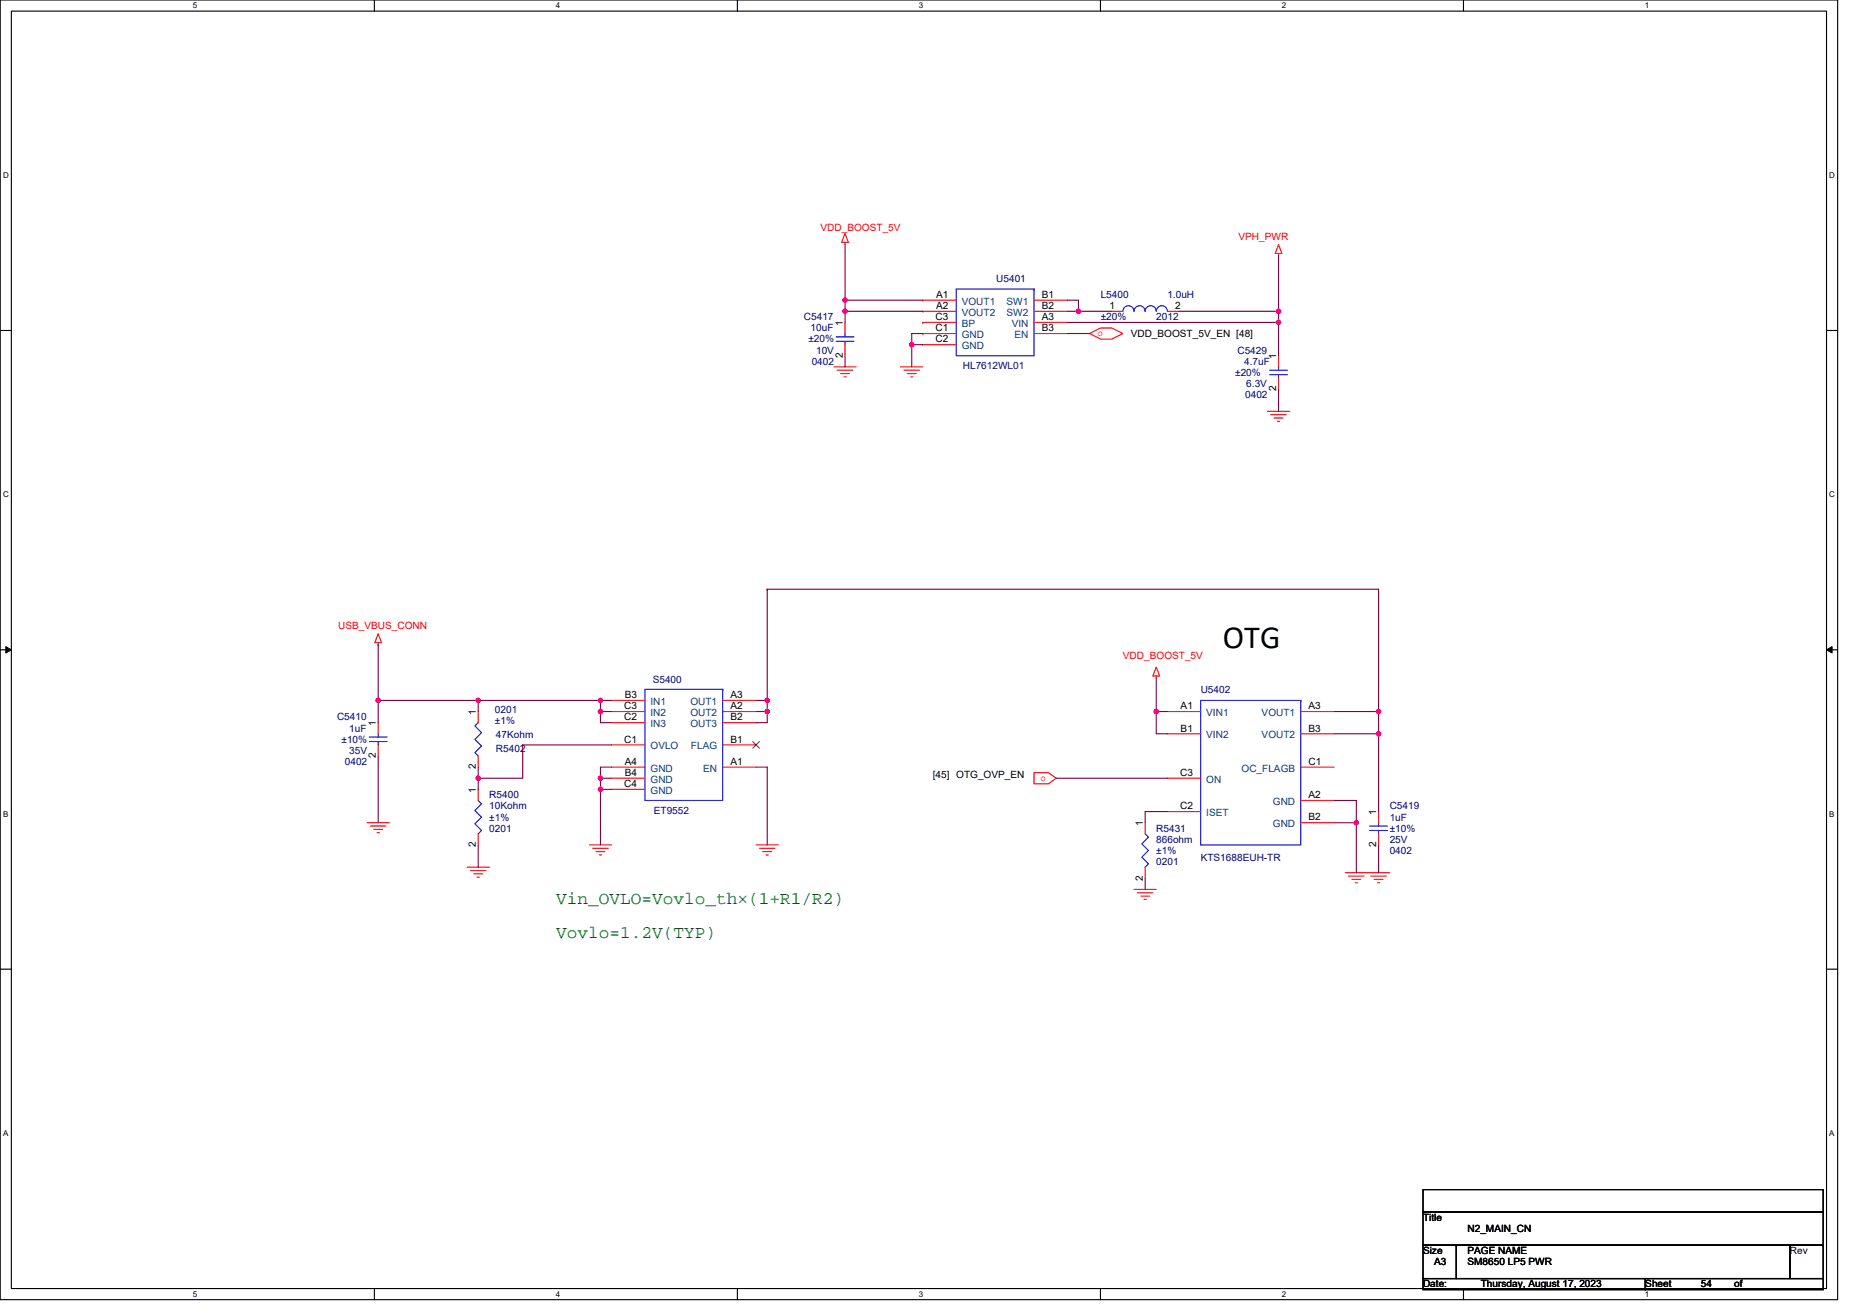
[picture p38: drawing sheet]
<svg xmlns="http://www.w3.org/2000/svg" width="297mm" height="210mm" viewBox="0 0 297 210" stroke-linecap="round" stroke-linejoin="round" font-family="sans-serif">
<defs><g id="words">
<text font-size="5.2" x="195.6" y="103.6">OTG</text>
<g font-size="2.8" fill="#008000">
<text x="88.9" y="149.9">Vovlo=1.2V(TYP)</text>
<text x="88.9" y="144.6">Vin_OVLO=Vovlo_th×(1+R1/R2)</text>
</g>
<g font-size="1.6" fill="#f00">
<text x="131.3" y="37">VDD_BOOST_5V</text>
<text x="198.1" y="38.4">VPH_PWR</text>
<text x="175.5" y="53.7">o</text>
<text x="54.1" y="100.6">USB_VBUS_CONN</text>
<text x="179.6" y="105.4">VDD_BOOST_5V</text>
<text x="166.5" y="124.8">o</text>
</g>
<g font-size="1.6">
<text x="149.7" y="47.6">A1</text>
<text x="166.6" y="47.6">B1</text>
<text x="134.8" y="52.1" transform="rotate(-90 134.8 52.1)">1</text>
<text x="149.6" y="51.2">C3</text>
<text x="149.6" y="53">C1</text>
<text x="149.7" y="49.4">A2</text>
<text x="166.6" y="49.4">B2</text>
<text x="166.6" y="51.2">A3</text>
<text x="166.6" y="53">B3</text>
<text x="177.5" y="49.4">1</text>
<text x="180.9" y="53.9">VDD_BOOST_5V_EN [48]</text>
<text x="188" y="49.4">2</text>
<text x="134.8" y="57.3" transform="rotate(-90 134.8 57.3)">2</text>
<text x="149.6" y="54.8">C2</text>
<text x="204.1" y="57.4" transform="rotate(-90 204.1 57.4)">1</text>
<text x="204.1" y="62.6" transform="rotate(-90 204.1 62.6)">2</text>
<text x="99.9" y="113.4">C3</text>
<text x="99.9" y="111.7">B3</text>
<text x="116.9" y="111.7">A3</text>
<text x="116.9" y="113.4">A2</text>
<text x="188.8" y="113.4">A1</text>
<text x="209.3" y="113.4">A3</text>
<text x="60.1" y="116.1" transform="rotate(-90 60.1 116.1)">1</text>
<text x="76.1" y="114.3" transform="rotate(-90 76.1 114.3)">1</text>
<text x="99.9" y="115.2">C2</text>
<text x="99.9" y="118.8">C1</text>
<text x="116.9" y="115.2">B2</text>
<text x="116.9" y="118.8">B1</text>
<text x="188.8" y="117">B1</text>
<text x="209.3" y="117">B3</text>
<text x="60.1" y="121.3" transform="rotate(-90 60.1 121.3)">2</text>
<text x="76.1" y="123" transform="rotate(-90 76.1 123)">2</text>
<text x="99.9" y="125.9">C4</text>
<text x="99.9" y="124.1">B4</text>
<text x="99.9" y="122.3">A4</text>
<text x="116.9" y="122.3">A1</text>
<text x="149.2" y="124.5">[45] OTG_OVP_EN</text>
<text x="188.8" y="124.1">C3</text>
<text x="209.3" y="122.3">C1</text>
<text x="76.1" y="126.8" transform="rotate(-90 76.1 126.8)">1</text>
<text x="188.8" y="129.4">C2</text>
<text x="209.3" y="127.7">A2</text>
<text x="209.3" y="131.2">B2</text>
<text x="220.1" y="130.3" transform="rotate(-90 220.1 130.3)">1</text>
<text x="76.1" y="135.5" transform="rotate(-90 76.1 135.5)">2</text>
<text x="182.8" y="132.1" transform="rotate(-90 182.8 132.1)">1</text>
<text x="220.1" y="135.5" transform="rotate(-90 220.1 135.5)">2</text>
<text x="182.8" y="140.8" transform="rotate(-90 182.8 140.8)">2</text>
<text x="227.6" y="195.2">Title</text>
<text x="234.7" y="197">N2_MAIN_CN</text>
<text x="227.6" y="200.6">Size</text>
<text x="229.4" y="202.3">A3</text>
<text x="234.7" y="200.6">PAGE NAME</text>
<text x="234.7" y="202.3">SM8650 LP5 PWR</text>
<text x="286.3" y="200.6">Rev</text>
<text x="227.6" y="205.9">Date:</text>
<text x="236.9" y="205.9">Thursday, August 17, 2023</text>
<text x="263.2" y="205.9">Sheet</text>
<text x="272.1" y="205.9">54</text>
<text x="277.4" y="205.9">of</text>
</g>
<g font-size="1.6" fill="#000080">
<text x="159.3" y="45.2">U5401</text>
<text x="176.1" y="47.7">L5400</text>
<text x="186.7" y="47.7">1.0uH</text>
<text x="128.6" y="51.2">C5417</text>
<text x="129.7" y="53">10uF</text>
<text x="176.1" y="51.2">±20%</text>
<text x="185" y="51.2">2012</text>
<text x="129.3" y="54.8">±20%</text>
<text x="129.8" y="58.3">0402</text>
<text x="130.5" y="56.5">10V</text>
<text x="154" y="59">HL7612WL01</text>
<text x="197.9" y="56.5">C5429</text>
<text x="199" y="58.3">4.7uF</text>
<text x="197.6" y="60.1">±20%</text>
<text x="199.2" y="63.7">0402</text>
<text x="199.4" y="61.9">6.3V</text>
<text x="79.2" y="114">0201</text>
<text x="104.4" y="109.2">S5400</text>
<text x="192.1" y="110.8">U5402</text>
<text x="53.9" y="115.2">C5410</text>
<text x="54.6" y="118.8">±10%</text>
<text x="55.9" y="117">1uF</text>
<text x="79.2" y="115.8">±1%</text>
<text x="79.3" y="118.1">47Kohm</text>
<text x="55.2" y="122.3">0402</text>
<text x="55.9" y="120.6">35V</text>
<text x="79.3" y="120.2">R5402</text>
<text x="78.3" y="127.7">R5400</text>
<text x="78.3" y="129.4">10Kohm</text>
<text x="78.3" y="131.2">±1%</text>
<text x="104.6" y="130.2">ET9552</text>
<text x="222.3" y="129.4">C5419</text>
<text x="222.3" y="131.2">1uF</text>
<text x="78.3" y="133">0201</text>
<text x="185" y="133">R5431</text>
<text x="185" y="134.8">866ohm</text>
<text x="185" y="136.6">±1%</text>
<text x="192.1" y="137.6">KTS1688EUH-TR</text>
<text x="222.3" y="136.6">0402</text>
<text x="222.3" y="134.8">25V</text>
<text x="222.3" y="133">±10%</text>
<text x="185" y="138.3">0201</text>
</g>
<g font-size="1.6" fill="#004080">
<text x="153.8" y="48.7">VOUT1</text>
<text x="153.8" y="50.5">VOUT2</text>
<text x="153.8" y="52.3">BP</text>
<text x="161" y="48.7">SW1</text>
<text x="161" y="50.5">SW2</text>
<text x="161.8" y="52.3">VIN</text>
<text x="153.8" y="54.1">GND</text>
<text x="153.8" y="55.8">GND</text>
<text x="162.3" y="54.1">EN</text>
<text x="104.1" y="112.7">IN1</text>
<text x="110.4" y="112.7">OUT1</text>
<text x="104.1" y="114.5">IN2</text>
<text x="104.1" y="116.3">IN3</text>
<text x="104.1" y="119.8">OVLO</text>
<text x="110.4" y="114.5">OUT2</text>
<text x="110.4" y="116.3">OUT3</text>
<text x="110.5" y="119.8">FLAG</text>
<text x="193" y="114.5">VIN1</text>
<text x="193" y="118.1">VIN2</text>
<text x="201.8" y="114.5">VOUT1</text>
<text x="201.8" y="118.1">VOUT2</text>
<text x="104.1" y="125.2">GND</text>
<text x="104.1" y="123.4">GND</text>
<text x="112.5" y="123.4">EN</text>
<text x="193" y="125.2">ON</text>
<text x="198.6" y="123.4">OC_FLAGB</text>
<text x="104.1" y="127">GND</text>
<text x="193" y="130.5">ISET</text>
<text x="203.6" y="128.7">GND</text>
<text x="203.6" y="132.3">GND</text>
</g>
<g font-size="1.3">
<text x="30.8" y="1.3">5</text>
<text x="88.9" y="1.3">4</text>
<text x="147" y="1.3">3</text>
<text x="205.1" y="1.3">2</text>
<text x="263.1" y="1.3">1</text>
<text x=".5" y="28.5">D</text>
<text x="292.6" y="28.5">D</text>
<text x=".5" y="79.5">C</text>
<text x="292.6" y="79.5">C</text>
<text x=".5" y="130.6">B</text>
<text x="292.6" y="130.6">B</text>
<text x=".5" y="181.7">A</text>
<text x="292.6" y="181.7">A</text>
<text x="30.8" y="207.4">5</text>
<text x="88.9" y="207.4">4</text>
<text x="147" y="207.4">3</text>
<text x="205.1" y="207.4">2</text>
<text x="263.1" y="207.4">1</text>
</g>
</g></defs>
<path d="M0 0h293.9v207.8h-293.9zM1.8 1.8h290.4v204.3h-290.4z" fill="none" stroke="#000" stroke-width=".18"/>
<g fill="#fff">
<path d="M30.8 .2h.8v1.4h-.8z"/>
<path d="M30.8 206.2h.8v1.5h-.8z"/>
</g>
<path d="M59.9 0v1.8M59.9 206.1v1.7" fill="none" stroke="#000" stroke-width=".18"/>
<g fill="#fff">
<path d="M88.9 .2h.7v1.4h-.7z"/>
<path d="M88.9 206.2h.7v1.5h-.7z"/>
</g>
<path d="M118 0v1.8M118 206.1v1.7" fill="none" stroke="#000" stroke-width=".18"/>
<g fill="#fff">
<path d="M147 .2h.7v1.4h-.7z"/>
<path d="M147 206.2h.7v1.5h-.7z"/>
</g>
<path d="M176 0v1.8M176 206.1v1.7" fill="none" stroke="#000" stroke-width=".18"/>
<g fill="#fff">
<path d="M205.1 .2h.7v1.4h-.7z"/>
<path d="M205.1 206.2h.7v1.5h-.7z"/>
</g>
<path d="M234.1 0v1.8M234.1 206.1v1.7" fill="none" stroke="#000" stroke-width=".18"/>
<g fill="#fff">
<path d="M263.1 .2h.7v1.4h-.7z"/>
<path d="M263.1 206.2h.7v1.5h-.7z"/>
<path d="M.5 27.3h.9v1.4h-.9z"/>
<path d="M292.6 27.3h.9v1.4h-.9z"/>
<path d="M.5 78.4h.9v1.4h-.9z"/>
<path d="M292.6 78.4h.9v1.4h-.9z"/>
</g>
<path d="M0 52.9h1.8M292.2 52.9h1.7" fill="none" stroke="#000" stroke-width=".18"/>
<g fill="#fff">
<path d="M.5 129.5h.8v1.4h-.8z"/>
<path d="M292.6 129.5h.9v1.4h-.9z"/>
</g>
<path d="M0 103.9h1.8M292.2 103.9h1.7" fill="none" stroke="#000" stroke-width=".18"/>
<path d="M.9 103.4l.9 .5-.9 .5zM292.2 103.9l.9-.5v1z" fill="#000"/>
<path d="M.9 103.4l.9 .5-.9 .5zM292.2 103.9l.9-.5v1z" fill="none" stroke="#000" stroke-width=".16"/>
<g fill="#fff">
<path d="M.5 180.5h.8v1.5h-.8z"/>
<path d="M292.6 180.5h.9v1.5h-.9z"/>
</g>
<g fill="none" stroke="#000" stroke-width=".18">
<path d="M0 155h1.8M292.2 155h1.7M227.6 190.2h64v3.6h-64zM227.6 193.8h64v5.3h-64zM227.6 199.1h5.4v5.4h-5.4zM233 199.1h.1M233 199.1h53.3v5.4h-53.3zM286.3 199.1h.1M286.3 199.1h5.3v5.4h-5.3zM291.6 190.2h.1M291.6 193.8h.1M291.6 199.1h.1"/>
<path d="M227.6 204.5h35.6v1.7h-35.6zM263.2 204.5h.1M263.2 204.5h28.4v1.7h-28.4zM291.6 204.5h.1"/>
</g>
<g fill="none" stroke="#f00" stroke-width=".18">
<path d="M135.2 37.3l.5 1.5h-1.1zM135.2 38.8v.3M204.5 39.1l.5 1.4h-1zM133.4 58.7h3.5M133.9 59.2h2.5M134.5 59.7h1.4M135.2 51.6v1.7M135.2 55.1v1.8M144.1 58.7h3.5M144.6 59.2h2.5M145.1 59.7h1.4M147.6 48h5.3"/>
<path d="M147.6 49.8h5.3M147.6 51.6h5.3M147.6 53.3h5.3M147.6 55.1h5.3M147.6 48h.1M147.6 49.8h.1M147.6 51.6h.1M147.6 53.3h.1M147.6 55.1h.1M165.4 48h5.3M165.4 49.8h5.3M165.4 51.6h5.3"/>
<path d="M165.4 53.3h5.3M174.3 53.3l1.8-.8h1.7l1.8 .8-1.8 .9h-1.7zM177.8 49.8h1.8M186.7 49.8h1.8M204.5 40.5v.4M204.5 56.9v1.8M135 60.3h.3M145.7 60.3h.3M202.7 65.8h3.6M203.3 66.3h2.5M203.8 66.9h1.4M204.3 67.4h.4"/>
<path d="M204.5 60.5v1.7M60.5 102.8v.3M60.5 115.6v1.7M60.5 119.1v1.8M60.5 101.3l.5 1.5h-1zM76.5 113.8v1.8M97.8 112h5.4M97.8 113.8h5.4M97.8 115.6h5.4M97.8 119.1h5.4M115.6 112h5.3M115.6 113.8h5.3"/>
<path d="M115.6 115.6h5.3M115.6 119.1h5.3M185 106.7l.5 1.4h-1.1zM185 108.1v.4M186.7 113.8h5.4M186.7 117.3h5.4M208.1 113.8h5.3M208.1 117.3h5.3M58.7 131.6h3.6M59.2 132.1h2.5M59.8 132.6h1.4M60.3 133.2h.4"/>
<path d="M74.7 138.7h3.6M75.2 139.2h2.5M75.8 139.8h1.4M76.5 126.2v1.8M76.5 133.3v1.8M76.5 120.9v1.8M94.3 135.1h3.5M94.8 135.7h2.5M95.3 136.2h1.5M95.9 136.7h.3M97.8 124.5h5.4M97.8 122.7h5.4"/>
<path d="M97.8 126.2h5.4M115.6 122.7h5.3M120.9 135.1h3.6M121.5 135.7h2.5M122 136.2h1.4M122.5 136.7h.4M165.4 123.6h2.3l1.2 .9-1.2 .8h-2.3zM183.2 131.6v1.7M183.2 138.7v1.8M186.7 124.5h5.4M186.7 129.8h5.4M208.1 128h5.3"/>
<path d="M208.1 131.6h5.3M208.1 122.7h5.3M215.2 139.6h7.1M220.5 129.8v1.8M220.5 133.3v1.8M76.3 140.3h.4M181.4 142.2h3.6M181.9 142.8h2.5M182.5 143.3h1.4M183 143.8h.4M215.7 140.1h2.5M216.2 140.6h1.5"/>
<path d="M216.8 141.2h.3M219.3 140.1h2.5M219.8 140.6h1.4M220.3 141.2h.4"/>
</g>
<g fill="none" stroke="#00f" stroke-width=".18">
<path d="M133.7 53.9h2.9M133.7 54.6h2.9M135.2 53.3v.6M135.2 54.6v.5M152.9 46.2h12.5v10.7h-12.5zM165.4 46.2h.1M183.2 49.8a.89 .89 0 0 0-.9-.9 .89 .89 0 0 0-.9 .9 .89 .89 0 0 0-.9-.9 .89 .89 0 0 0-.9 .9M186.7 49.8a.89 .89 0 0 0-.9-.9 .89 .89 0 0 0-.9 .9 .89 .89 0 0 0-.8-.9 .89 .89 0 0 0-.9 .9M203.1 59.2h2.8M203.1 59.9h2.8M204.5 58.7v.5M204.5 59.9v.6"/>
<path d="M59.1 117.9h2.8M59.1 118.6h2.8M60.5 117.3v.6M60.5 118.6v.5M76.5 115.6l-.5 .5 1 1.1-1 1 1 1.1-1 1.1 .5 .5M103.2 110.2h12.4v17.8h-12.4zM115.6 110.2h.1M192.1 112h16v23.1h-16zM208.1 112h.1M76.5 128l.5 .5-1 1.1 1 1.1-1 1 1 1.1-.5 .6M183.2 133.3l.5 .6-1.1 1.1 1.1 1-1.1 1.1 1.1 1.1-.5 .5M219.1 132.1h2.8"/>
<path d="M219.1 132.8h2.8M220.5 131.6v.5M220.5 132.8v.6"/>
</g>
<path d="M120.4 118.6l1.1 1.1M121.5 118.6l-1.1 1.1" fill="none" stroke="#804000" stroke-width=".16"/>
<g fill="none" stroke="#800040" stroke-width=".18">
<path d="M135.2 39.1v8.9M135.2 48v1.8M135.2 48h12.4M135.2 49.8h12.4M135.2 49.8v1.8M135.2 56.9v1.8M145.8 55.1v3.6M145.8 55.1h1.8M147.6 53.3h-1.8v1.8M170.7 51.6h33.8M170.7 48h1.8v1.8M170.7 49.8h1.8"/>
<path d="M170.7 53.3h3.6M172.5 49.8h5.3M188.5 49.8h16M204.5 40.9v8.9M204.5 49.8v1.8M204.5 51.6v5.3M204.5 62.2v3.6M122.7 94.2h97.8v19.6M122.7 94.2h.1M122.7 94.2v17.8M60.5 103.1h.1M60.5 112h16"/>
<path d="M60.5 112v3.6M60.5 103.1v8.9M76.5 112v1.8M76.5 112h19.6M96.1 113.8v1.8h1.7M96.1 112h1.7M96.1 112v1.8M96.1 113.8h1.7M97.8 119.1h-14.2v5.4h-7.1M120.9 113.8h1.8M120.9 112h1.8M122.7 112v1.8"/>
<path d="M122.7 113.8v1.8h-1.8M185 113.8h1.7M185 108.5v5.3M185 113.8v3.5h1.7M213.4 113.8h7.1M213.4 117.3h7.1M220.5 113.8h.1M220.5 113.8v3.5M220.5 117.3v12.5M60.5 120.9v10.7M76.5 122.7v1.8M76.5 124.5v1.7"/>
<path d="M76.5 135.1v3.6M96.1 124.5v1.7M96.1 126.2v8.9M96.1 124.5h1.7M96.1 126.2h1.7M97.8 122.7h-1.7v1.8M120.9 122.7h1.8v12.4M168.9 124.5h17.8M186.7 129.8h-3.5v1.8M213.4 128h3.6v3.6M213.4 131.6h3.6M217 131.6v8"/>
<path d="M220.5 135.1v4.5M183.2 140.5v1.7"/>
</g>
<g fill="#f0f" stroke="#f0f" stroke-width=".18">
<circle cx="122.7" cy="112" r=".35"/>
<circle cx="220.5" cy="113.8" r=".35"/>
<circle cx="60.5" cy="112" r=".35"/>
<circle cx="76.5" cy="112" r=".35"/>
<circle cx="122.7" cy="113.8" r=".35"/>
<circle cx="184.9" cy="113.8" r=".35"/>
<circle cx="220.5" cy="117.3" r=".35"/>
<circle cx="76.5" cy="124.5" r=".35"/>
<circle cx="96" cy="124.5" r=".35"/>
<circle cx="96" cy="126.2" r=".35"/>
<circle cx="217" cy="131.6" r=".35"/>
<circle cx="96" cy="113.8" r=".35"/>
<circle cx="96" cy="112" r=".35"/>
<circle cx="135.2" cy="48" r=".35"/>
<circle cx="135.2" cy="49.8" r=".35"/>
<circle cx="172.5" cy="49.8" r=".35"/>
<circle cx="204.5" cy="49.8" r=".35"/>
<circle cx="204.5" cy="51.6" r=".35"/>
<circle cx="145.8" cy="55.1" r=".35"/>
</g>
<use href="#words"/>
</svg>
